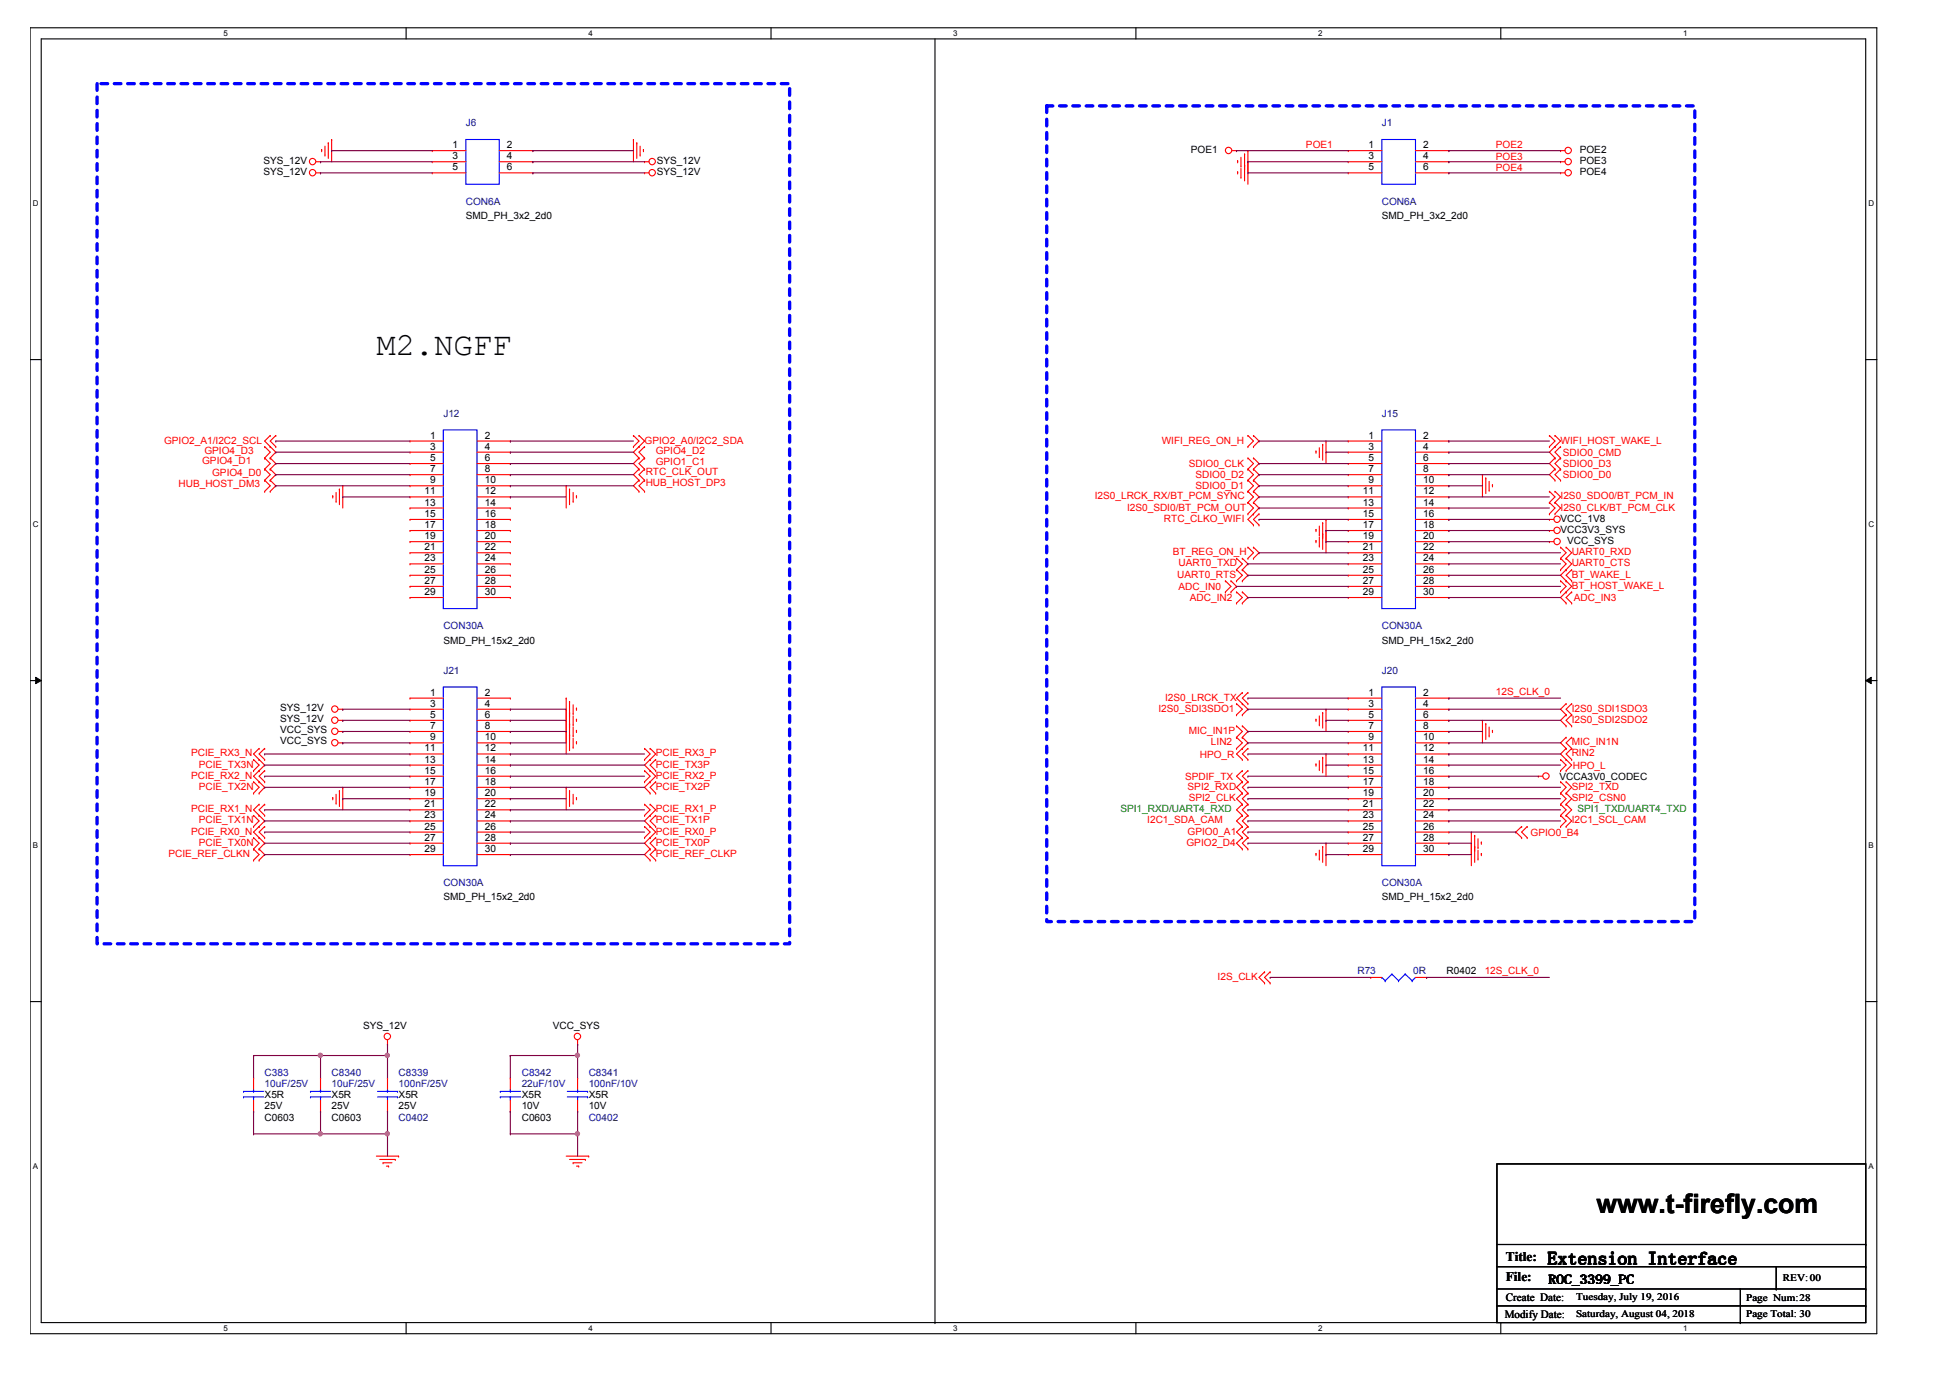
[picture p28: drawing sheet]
<svg xmlns="http://www.w3.org/2000/svg" width="297mm" height="210mm" viewBox="0 0 297 210" stroke-linecap="round" stroke-linejoin="round" font-family="sans-serif">
<defs><g id="words">
<text font-size="4.9" x="57.3" y="54.1">M2.NGFF</text>
<text font-size="4.1" x="243.2" y="184.8">www.t-firefly.com</text>
<text font-size="2.7" x="235.8" y="192.6">Extension Interface</text>
<g font-size="2">
<text x="229.4" y="192.1">Title:</text>
<text x="229.4" y="195.2">File:</text>
<text x="235.9" y="195.5">ROC_3399_PC</text>
</g>
<g font-size="1.7">
<text x="229.2" y="200.8">Modify Date:</text>
<text x="229.4" y="198.2">Create Date:</text>
</g>
<g font-size="1.5">
<text x="68.9" y="22.6">1</text>
<text x="77.2" y="22.6">2</text>
<text x="181.4" y="23.3">POE1</text>
<text x="208.5" y="22.6">1</text>
<text x="216.8" y="22.6">2</text>
<text x="240.6" y="23.3">POE2</text>
<text x="40.1" y="25">SYS_12V</text>
<text x="40.1" y="26.7">SYS_12V</text>
<text x="68.9" y="24.3">3</text>
<text x="68.9" y="26">5</text>
<text x="77.2" y="24.3">4</text>
<text x="77.2" y="26">6</text>
<text x="100" y="26.7">SYS_12V</text>
<text x="100" y="25">SYS_12V</text>
<text x="208.5" y="24.3">3</text>
<text x="208.5" y="26">5</text>
<text x="216.8" y="24.3">4</text>
<text x="216.8" y="26">6</text>
<text x="240.6" y="25">POE3</text>
<text x="240.6" y="26.7">POE4</text>
<text x="71" y="33.4">SMD_PH_3x2_2d0</text>
<text x="210.5" y="33.4">SMD_PH_3x2_2d0</text>
<text x="65.5" y="66.8">1</text>
<text x="65.5" y="68.5">3</text>
<text x="65.5" y="70.2">5</text>
<text x="65.5" y="71.9">7</text>
<text x="73.8" y="66.8">2</text>
<text x="73.8" y="68.5">4</text>
<text x="73.8" y="70.2">6</text>
<text x="73.8" y="71.9">8</text>
<text x="208.5" y="66.8">1</text>
<text x="208.5" y="68.5">3</text>
<text x="208.5" y="70.2">5</text>
<text x="208.5" y="71.9">7</text>
<text x="216.8" y="66.8">2</text>
<text x="216.8" y="68.5">4</text>
<text x="216.8" y="70.2">6</text>
<text x="216.8" y="71.9">8</text>
<text x="64.7" y="75.3">11</text>
<text x="64.7" y="77">13</text>
<text x="65.5" y="73.6">9</text>
<text x="73.8" y="73.6">10</text>
<text x="73.8" y="75.3">12</text>
<text x="73.8" y="77">14</text>
<text x="207.6" y="75.3">11</text>
<text x="207.6" y="77">13</text>
<text x="208.5" y="73.6">9</text>
<text x="216.8" y="73.6">10</text>
<text x="216.8" y="75.3">12</text>
<text x="216.8" y="77">14</text>
<text x="64.7" y="78.7">15</text>
<text x="64.7" y="80.4">17</text>
<text x="64.7" y="82.1">19</text>
<text x="64.7" y="83.8">21</text>
<text x="73.8" y="78.7">16</text>
<text x="73.8" y="80.4">18</text>
<text x="73.8" y="82.1">20</text>
<text x="73.8" y="83.8">22</text>
<text x="207.6" y="78.7">15</text>
<text x="207.6" y="80.4">17</text>
<text x="207.6" y="82.1">19</text>
<text x="207.6" y="83.8">21</text>
<text x="216.8" y="78.7">16</text>
<text x="216.8" y="80.4">18</text>
<text x="216.8" y="82.1">20</text>
<text x="216.8" y="83.8">22</text>
<text x="237.7" y="79.5">VCC_1V8</text>
<text x="237.7" y="81.2">VCC3V3_SYS</text>
<text x="238.7" y="82.9">VCC_SYS</text>
<text x="64.7" y="85.5">23</text>
<text x="64.7" y="87.2">25</text>
<text x="64.7" y="88.9">27</text>
<text x="73.8" y="85.5">24</text>
<text x="73.8" y="87.2">26</text>
<text x="73.8" y="88.9">28</text>
<text x="207.6" y="85.5">23</text>
<text x="207.6" y="87.2">25</text>
<text x="207.6" y="88.9">27</text>
<text x="216.8" y="85.5">24</text>
<text x="216.8" y="87.2">26</text>
<text x="216.8" y="88.9">28</text>
<text x="64.7" y="90.6">29</text>
<text x="73.8" y="90.6">30</text>
<text x="207.6" y="90.6">29</text>
<text x="216.8" y="90.6">30</text>
<text x="67.5" y="98">SMD_PH_15x2_2d0</text>
<text x="210.5" y="98">SMD_PH_15x2_2d0</text>
<text x="65.5" y="106">1</text>
<text x="65.5" y="107.7">3</text>
<text x="73.8" y="106">2</text>
<text x="73.8" y="107.7">4</text>
<text x="208.5" y="106">1</text>
<text x="208.5" y="107.7">3</text>
<text x="216.8" y="106">2</text>
<text x="216.8" y="107.7">4</text>
<text x="42.7" y="109.9">SYS_12V</text>
<text x="42.7" y="108.2">SYS_12V</text>
<text x="42.7" y="113.3">VCC_SYS</text>
<text x="42.7" y="111.6">VCC_SYS</text>
<text x="65.5" y="109.3">5</text>
<text x="65.5" y="111">7</text>
<text x="65.5" y="112.8">9</text>
<text x="73.8" y="109.3">6</text>
<text x="73.8" y="111">8</text>
<text x="73.8" y="112.8">10</text>
<text x="208.5" y="109.3">5</text>
<text x="208.5" y="111">7</text>
<text x="208.5" y="112.8">9</text>
<text x="216.8" y="109.3">6</text>
<text x="216.8" y="111">8</text>
<text x="216.8" y="112.8">10</text>
<text x="64.7" y="114.5">11</text>
<text x="64.7" y="116.2">13</text>
<text x="64.7" y="117.9">15</text>
<text x="64.7" y="119.5">17</text>
<text x="73.8" y="114.5">12</text>
<text x="73.8" y="116.2">14</text>
<text x="73.8" y="117.9">16</text>
<text x="73.8" y="119.5">18</text>
<text x="207.6" y="114.5">11</text>
<text x="207.6" y="116.2">13</text>
<text x="207.6" y="117.9">15</text>
<text x="207.6" y="119.5">17</text>
<text x="216.8" y="114.5">12</text>
<text x="216.8" y="116.2">14</text>
<text x="216.8" y="117.9">16</text>
<text x="216.8" y="119.5">18</text>
<text x="237.5" y="118.8">VCCA3V0_CODEC</text>
<text x="64.7" y="121.3">19</text>
<text x="64.7" y="123">21</text>
<text x="64.7" y="124.7">23</text>
<text x="73.8" y="121.3">20</text>
<text x="73.8" y="123">22</text>
<text x="73.8" y="124.7">24</text>
<text x="207.6" y="121.3">19</text>
<text x="207.6" y="123">21</text>
<text x="207.6" y="124.7">23</text>
<text x="216.8" y="121.3">20</text>
<text x="216.8" y="123">22</text>
<text x="216.8" y="124.7">24</text>
<text x="64.7" y="126.4">25</text>
<text x="64.7" y="128.1">27</text>
<text x="64.7" y="129.8">29</text>
<text x="73.8" y="126.4">26</text>
<text x="73.8" y="128.1">28</text>
<text x="73.8" y="129.8">30</text>
<text x="207.6" y="126.4">25</text>
<text x="207.6" y="128.1">27</text>
<text x="207.6" y="129.8">29</text>
<text x="216.8" y="126.4">26</text>
<text x="216.8" y="128.1">28</text>
<text x="216.8" y="129.8">30</text>
<text x="67.5" y="137.2">SMD_PH_15x2_2d0</text>
<text x="210.5" y="137.2">SMD_PH_15x2_2d0</text>
<text x="220.4" y="148.4">R0402</text>
<text x="55.3" y="156.8">SYS_12V</text>
<text x="84.2" y="156.8">VCC_SYS</text>
<text x="40.3" y="167.3">X5R</text>
<text x="50.5" y="167.3">X5R</text>
<text x="60.7" y="167.3">X5R</text>
<text x="79.5" y="167.3">X5R</text>
<text x="89.7" y="167.3">X5R</text>
<text x="40.3" y="170.7">C0603</text>
<text x="40.3" y="169">25V</text>
<text x="50.5" y="170.7">C0603</text>
<text x="50.5" y="169">25V</text>
<text x="60.7" y="169">25V</text>
<text x="79.5" y="170.7">C0603</text>
<text x="79.5" y="169">10V</text>
<text x="89.7" y="169">10V</text>
<text x="271.6" y="195.2">REV:00</text>
<text x="240.1" y="198">Tuesday, July 19, 2016</text>
<text x="240.1" y="200.6">Saturday, August 04, 2018</text>
<text x="266" y="198.2">Page Num:28</text>
<text x="266" y="200.6">Page Total: 30</text>
</g>
<g font-size="1.5" fill="#000080">
<text x="71" y="19.2">J6</text>
<text x="210.5" y="19.2">J1</text>
<text x="71" y="31.2">CON6A</text>
<text x="210.5" y="31.2">CON6A</text>
<text x="67.5" y="63.5">J12</text>
<text x="210.5" y="63.5">J15</text>
<text x="67.5" y="95.8">CON30A</text>
<text x="210.5" y="95.8">CON30A</text>
<text x="67.5" y="102.6">J21</text>
<text x="210.5" y="102.6">J20</text>
<text x="67.5" y="135">CON30A</text>
<text x="210.5" y="135">CON30A</text>
<text x="206.8" y="148.4">R73</text>
<text x="215.3" y="148.4">0R</text>
<text x="40.3" y="163.9">C383</text>
<text x="40.3" y="165.6">10uF/25V</text>
<text x="50.5" y="163.9">C8340</text>
<text x="50.5" y="165.6">10uF/25V</text>
<text x="60.7" y="163.9">C8339</text>
<text x="60.7" y="165.6">100nF/25V</text>
<text x="79.5" y="163.9">C8342</text>
<text x="79.5" y="165.6">22uF/10V</text>
<text x="89.7" y="163.9">C8341</text>
<text x="89.7" y="165.6">100nF/10V</text>
<text x="60.7" y="170.7">C0402</text>
<text x="89.7" y="170.7">C0402</text>
</g>
<g font-size="1.5" fill="#f00">
<text x="198.9" y="22.6">POE1</text>
<text x="227.9" y="22.6">POE2</text>
<text x="227.9" y="24.3">POE3</text>
<text x="227.9" y="26">POE4</text>
<text x="25" y="67.6">GPIO2_A1/I2C2_SCL</text>
<text x="30.8" y="70.6">GPIO4_D1</text>
<text x="31.1" y="69.1">GPIO4_D3</text>
<text x="98.2" y="67.6">GPIO2_A0/I2C2_SDA</text>
<text x="99.9" y="69.1">GPIO4_D2</text>
<text x="99.9" y="70.8">GPIO1_C1</text>
<text x="177" y="67.6">WIFI_REG_ON_H</text>
<text x="181.1" y="71.2">SDIO0_CLK</text>
<text x="237.7" y="67.6">WIFI_HOST_WAKE_L</text>
<text x="238.1" y="71.2">SDIO0_D3</text>
<text x="238.1" y="69.4">SDIO0_CMD</text>
<text x="27.2" y="74.2">HUB_HOST_DM3</text>
<text x="32.3" y="72.5">GPIO4_D0</text>
<text x="98.4" y="72.3">RTC_CLK_OUT</text>
<text x="98.4" y="74">HUB_HOST_DP3</text>
<text x="166.8" y="76.1">I2S0_LRCK_RX/BT_PCM_SYNC</text>
<text x="171.7" y="77.8">I2S0_SDI0/BT_PCM_OUT</text>
<text x="182.1" y="74.5">SDIO0_D1</text>
<text x="182.1" y="72.9">SDIO0_D2</text>
<text x="237.7" y="76.1">I2S0_SDO0/BT_PCM_IN</text>
<text x="237.7" y="77.8">I2S0_CLK/BT_PCM_CLK</text>
<text x="238.1" y="72.9">SDIO0_D0</text>
<text x="177.3" y="79.5">RTC_CLKO_WIFI</text>
<text x="178.7" y="84.6">BT_REG_ON_H</text>
<text x="179.3" y="88">UART0_RTS</text>
<text x="179.5" y="86.3">UART0_TXD</text>
<text x="179.5" y="89.9">ADC_IN0</text>
<text x="239.4" y="88">BT_WAKE_L</text>
<text x="239.4" y="89.7">BT_HOST_WAKE_L</text>
<text x="239.4" y="84.6">UART0_RXD</text>
<text x="239.4" y="86.3">UART0_CTS</text>
<text x="181.2" y="91.6">ADC_IN2</text>
<text x="239.7" y="91.6">ADC_IN3</text>
<text x="177.5" y="106.7">I2S0_LRCK_TX</text>
<text x="227.9" y="105.8">12S_CLK_0</text>
<text x="176.5" y="108.4">I2S0_SDI3SDO1</text>
<text x="181.1" y="111.8">MIC_IN1P</text>
<text x="184.5" y="113.5">LIN2</text>
<text x="239.4" y="108.4">I2S0_SDI1SDO3</text>
<text x="239.4" y="110.1">I2S0_SDI2SDO2</text>
<text x="239.4" y="113.5">MIC_IN1N</text>
<text x="29.1" y="115.2">PCIE_RX3_N</text>
<text x="29.1" y="118.6">PCIE_RX2_N</text>
<text x="30.3" y="116.9">PCIE_TX3N</text>
<text x="99.9" y="116.9">PCIE_TX3P</text>
<text x="99.9" y="115.2">PCIE_RX3_P</text>
<text x="99.9" y="118.6">PCIE_RX2_P</text>
<text x="180.5" y="118.8">SPDIF_TX</text>
<text x="182.8" y="115.4">HPO_R</text>
<text x="239.4" y="115.2">RIN2</text>
<text x="239.6" y="117.1">HPO_L</text>
<text x="29.1" y="123.7">PCIE_RX1_N</text>
<text x="30.3" y="125.4">PCIE_TX1N</text>
<text x="30.3" y="120.3">PCIE_TX2N</text>
<text x="99.9" y="125.4">PCIE_TX1P</text>
<text x="99.9" y="123.7">PCIE_RX1_P</text>
<text x="99.9" y="120.3">PCIE_TX2P</text>
<text x="174.8" y="125.4">I2C1_SDA_CAM</text>
<text x="180.9" y="120.3">SPI2_RXD</text>
<text x="181.1" y="122">SPI2_CLK</text>
<text x="239.4" y="120.3">SPI2_TXD</text>
<text x="239.4" y="122">SPI2_CSN0</text>
<text x="239.4" y="125.4">I2C1_SCL_CAM</text>
<text x="25.7" y="130.5">PCIE_REF_CLKN</text>
<text x="29.1" y="127.1">PCIE_RX0_N</text>
<text x="30.3" y="128.8">PCIE_TX0N</text>
<text x="99.9" y="127.1">PCIE_RX0_P</text>
<text x="99.9" y="130.5">PCIE_REF_CLKP</text>
<text x="99.9" y="128.8">PCIE_TX0P</text>
<text x="180.7" y="128.8">GPIO2_D4</text>
<text x="180.9" y="127.1">GPIO0_A1</text>
<text x="233.1" y="127.3">GPIO0_B4</text>
<text x="185.5" y="149.3">I2S_CLK</text>
<text x="226.2" y="148.3">12S_CLK_0</text>
</g>
<g font-size="1.5" fill="#008000">
<text x="170.7" y="123.7">SPI1_RXD/UART4_RXD</text>
<text x="240.3" y="123.7">SPI1_TXD/UART4_TXD</text>
</g>
<g font-size="1.2">
<text x="34.1" y="5.5">5</text>
<text x="89.6" y="5.5">4</text>
<text x="145.2" y="5.5">3</text>
<text x="200.8" y="5.5">2</text>
<text x="256.4" y="5.5">1</text>
<text x="5" y="31.5">D</text>
<text x="284.6" y="31.5">D</text>
<text x="5" y="80.3">C</text>
<text x="284.6" y="80.3">C</text>
<text x="5" y="129.2">B</text>
<text x="284.6" y="129.2">B</text>
<text x="5" y="178.1">A</text>
<text x="284.6" y="178.1">A</text>
<text x="34.1" y="202.7">5</text>
<text x="89.6" y="202.7">4</text>
<text x="145.2" y="202.7">3</text>
<text x="200.8" y="202.7">2</text>
<text x="256.4" y="202.7">1</text>
</g>
</g></defs>
<path d="M4.6 4.2h281.3v199h-281.3zM6.3 5.9h277.9v195.6h-277.9z" fill="none" stroke="#000" stroke-width=".17"/>
<g fill="#fff">
<path d="M34.1 4.4h.6v1.4h-.6z"/>
<path d="M34.1 201.6h.6v1.4h-.6z"/>
</g>
<path d="M61.9 4.2v1.7M61.9 201.5v1.7" fill="none" stroke="#000" stroke-width=".17"/>
<g fill="#fff">
<path d="M89.6 4.4h.7v1.4h-.7z"/>
<path d="M89.6 201.6h.7v1.4h-.7z"/>
</g>
<path d="M117.4 4.2v1.7M117.4 201.5v1.7" fill="none" stroke="#000" stroke-width=".17"/>
<g fill="#fff">
<path d="M145.2 4.4h.7v1.4h-.7z"/>
<path d="M145.2 201.6h.7v1.4h-.7z"/>
</g>
<path d="M173 4.2v1.7M173 201.5v1.7" fill="none" stroke="#000" stroke-width=".17"/>
<g fill="#fff">
<path d="M200.8 4.4h.6v1.4h-.6z"/>
<path d="M200.8 201.6h.6v1.4h-.6z"/>
</g>
<path d="M228.6 4.2v1.7M228.6 201.5v1.7" fill="none" stroke="#000" stroke-width=".17"/>
<g fill="#fff">
<path d="M256.4 4.4h.6v1.4h-.6z"/>
<path d="M256.4 201.6h.6v1.4h-.6z"/>
<path d="M5 30.4h.8v1.3h-.8z"/>
<path d="M284.6 30.4h.8v1.3h-.8z"/>
<path d="M5 79.2h.8v1.4h-.8z"/>
<path d="M284.6 79.2h.8v1.4h-.8z"/>
</g>
<path d="M4.6 54.8h1.7M284.2 54.8h1.7" fill="none" stroke="#000" stroke-width=".17"/>
<g fill="#fff">
<path d="M5 128.1h.8v1.4h-.8z"/>
<path d="M284.6 128.1h.8v1.4h-.8z"/>
</g>
<path d="M4.6 103.7h1.7M284.2 103.7h1.7" fill="none" stroke="#000" stroke-width=".17"/>
<path d="M5.4 103.2l.9 .5-.9 .4zM284.2 103.7l.8-.5v.9z" fill="#000"/>
<path d="M5.4 103.2l.9 .5-.9 .4zM284.2 103.7l.8-.5v.9z" fill="none" stroke="#000" stroke-width=".15"/>
<g fill="#fff">
<path d="M5 177h.8v1.3h-.8z"/>
<path d="M284.6 177h.8v1.3h-.8z"/>
</g>
<g fill="none" stroke="#000" stroke-width=".17">
<path d="M142.4 5.9v195.6M4.6 152.6h1.7M284.2 152.6h1.7M228 177.3h56.2v24.2h-56.2zM228 189.6h56.2M228 193h56.2M228 196.3h56.2M228 198.9h56.2M265.1 196.3v5.2M270.6 196.3h.1M270.6 193v3.3M284.2 189.6h.1"/>
<path d="M284.2 193h.1M284.2 196.3h.1M284.2 198.9h.1M142.4 201.5h.1M265.1 201.5h.1"/>
</g>
<path d="M14.8 12.7h105.5v131.1h-105.5zM159.4 16.1h98.8v124.3h-98.8z" fill="none" stroke="#00f" stroke-width=".51" stroke-dasharray="1 1"/>
<g fill="none" stroke="#f00" stroke-width=".17">
<path d="M48.1 24.6h.7M48.1 26.3h.7M48.8 24.6h.1M48.8 26.3h.1M49 22.8h.1M49 22.8v.3M49.5 23.6h.1M49.5 22.3v1.3M50 21.8h.1M50 21.8v2.3M50.5 21.3h.1M50.5 21.3v3.3"/>
<path d="M65.8 22.9h.1M65.8 24.6h.1M65.8 26.3h.1M65.8 22.9h5.2M65.8 24.6h5.2M65.8 26.3h5.2M76 22.9h5.2M76 24.6h5.2M76 26.3h5.2M81.2 22.9h.1M81.2 24.6h.1M81.2 26.3h.1"/>
<path d="M96.5 21.3h.1M96.5 21.3v3.3M97 21.8h.1M97 21.8v2.3M97.5 23.6h.1M97.5 22.3v1.3M98 22.8h.1M98 22.8v.3M98.2 26.3h.1M98.2 24.6h.1M98.2 24.6h.7M98.2 26.3h.7"/>
<path d="M187.7 22.9h.7M188.4 22.9h.1M188.5 24.5h.1M188.5 26.2h.1M188.5 24.5v.3M188.5 26.2v.3M189 25.3h.1M189 27h.1M189 24v1.3M189 25.7v1.3M189.6 23.5h.1M189.6 25.1h.1"/>
<path d="M189.6 23.5v4.1M190.1 22.9h.1M190.1 24.6h.1M190.1 22.9v5.2M205.4 22.9h.1M205.4 24.6h.1M205.4 26.3h.1M205.4 22.9h5.1M205.4 24.6h5.1M205.4 26.3h5.1M215.6 22.9h5.1M215.6 24.6h5.1"/>
<path d="M215.6 26.3h5.1M220.7 22.9h.1M220.7 24.6h.1M220.7 26.3h.1M237.7 22.9h.1M237.7 24.6h.1M237.7 26.3h.1M237.7 22.9h.7M237.7 24.6h.7M237.7 26.3h.7M40.3 71.5h.1M40.3 69.8h.1"/>
<path d="M40.3 73.2h.1M40.3 68h.1M40.3 74.8h.1M40.3 69.8l.9 .8-.9 .9M40.3 71.5l.9 .8-.9 .9M40.3 68l.9 .9-.9 .9M40.3 73.2l.9 .8-.9 .8M41.2 69.8h.1M41.2 71.5h.1M41.2 73.2h.1M41.2 68h.1M41.2 66.3h.1"/>
<path d="M41.2 74.8h.1M41.2 69.8l.8 .8-.8 .9M41.2 71.5l.8 .8-.8 .9M41.2 66.3l-.9 .9 1.7 1.7-.8 .9M41.2 73.2l.8 .8-.8 .8M42 66.3h.1M42 68h.1M42 66.3l-.8 .9 .8 .8M50.7 75.5h.1M50.7 75.5v.4M51.2 76.4h.1M51.2 75v1.4"/>
<path d="M51.7 74.5h.1M51.7 74.5v2.4M52.2 74h.1M52.2 74v3.4M62.5 67.2h.1M62.5 68.9h.1M62.5 70.6h.1M62.5 72.3h.1M62.5 74h.1M62.5 75.7h.1M62.5 77.4h.1M62.5 79.1h.1"/>
<path d="M62.5 79.1h5M62.5 67.2h5M62.5 68.9h5M62.5 70.6h5M62.5 72.3h5M62.5 74h5M62.5 75.7h5M62.5 77.4h5M72.7 79.1h5M72.7 67.2h5M72.7 68.9h5M72.7 70.6h5"/>
<path d="M72.7 72.3h5M72.7 74h5M72.7 75.7h5M72.7 77.4h5M77.7 67.2h.1M77.7 68.9h.1M77.7 70.6h.1M77.7 72.3h.1M77.7 74h.1M77.7 75.7h.1M77.7 77.4h.1M77.7 79.1h.1"/>
<path d="M86.2 74h.1M86.2 74v3.4M86.8 74.5h.1M86.8 74.5v2.4M87.3 76.4h.1M87.3 75v1.4M87.8 75.5h.1M87.8 75.5v.4M96.5 66.3h.1M96.5 68h.1M96.5 66.3l.8 .9-.8 .8M97.3 71.5h.1"/>
<path d="M97.3 73.2h.1M97.3 68h.1M97.3 69.8h.1M97.3 66.3h.1M97.3 74.8h.1M97.3 71.5l-.8 .8 .8 .9M97.3 66.3l.9 .9-1.7 1.7 .8 .9M97.3 69.8l-.8 .8 .8 .9M97.3 73.2l-.8 .8 .8 .8M98.2 73.2h.1M98.2 71.5h.1M98.2 69.8h.1"/>
<path d="M98.2 68h.1M98.2 74.8h.1M98.2 71.5l-.9 .8 .9 .9M98.2 68l-.9 .9 .9 .9M98.2 69.8l-.9 .8 .9 .9M98.2 73.2l-.9 .8 .9 .8M190.1 68h.1M190.1 66.3h.1M190.1 74.8h.1M190.1 73.2h.1M190.1 71.5h.1M190.1 69.8h.1"/>
<path d="M190.1 78.3h.1M190.1 76.5h.1M190.1 66.3l.8 .9-.8 .8M190.1 73.2l.8 .8-.8 .8M190.1 71.5l.8 .8-.8 .9M190.1 69.8l.8 .8-.8 .9M190.1 76.5l.8 .9-.8 .9M190.1 74.8l.8 .9-.8 .8M190.9 66.3h.1M190.9 68h.1M190.9 73.2h.1M190.9 74.8h.1"/>
<path d="M190.9 71.5h.1M190.9 69.8h.1M190.9 76.5h.1M190.9 78.3h.1M190.9 80h.1M190.9 66.3l.9 .9-.9 .8M190.9 73.2l.9 .8-.9 .8M190.9 71.5l.9 .8-.9 .9M190.9 69.8l.9 .8-.9 .9M190.9 76.5l.9 .9-.9 .9M190.9 78.3l-.8 .8 .8 .9M190.9 74.8l.9 .9-.9 .8"/>
<path d="M191.8 80h.1M191.8 78.3h.1M191.8 78.3l-.9 .8 .9 .9M200.5 68.7h.1M200.5 68.7v.3M201 69.6h.1M201 68.2v1.4M201.5 67.7h.1M201.5 79.6h.1M201.5 67.7v2.4M201.5 79.6v4.1M202 67.2h.1"/>
<path d="M202 79.1h.1M202 67.2v3.4M202 79.1v5.1M205.4 67.2h.1M205.4 68.9h.1M205.4 70.6h.1M205.4 72.3h.1M205.4 74h.1M205.4 75.7h.1M205.4 77.4h.1M205.4 79.1h.1M205.4 79.1h5.1"/>
<path d="M205.4 67.2h5.1M205.4 68.9h5.1M205.4 70.6h5.1M205.4 72.3h5.1M205.4 74h5.1M205.4 75.7h5.1M205.4 77.4h5.1M215.6 79.1h5.1M215.6 67.2h5.1M215.6 68.9h5.1M215.6 70.6h5.1M215.6 72.3h5.1"/>
<path d="M215.6 74h5.1M215.6 75.7h5.1M215.6 77.4h5.1M220.7 67.2h.1M220.7 68.9h.1M220.7 70.6h.1M220.7 72.3h.1M220.7 74h.1M220.7 75.7h.1M220.7 77.4h.1M220.7 79.1h.1M225.8 72.3h.1"/>
<path d="M225.8 72.3v3.4M226.3 72.8h.1M226.3 72.8v2.4M226.8 74.7h.1M226.8 73.3v1.4M227.3 73.8h.1M227.3 73.8v.4M236 79.1h.1M236 68h.1M236 66.3h.1M236 76.5h.1M236 74.8h.1"/>
<path d="M236 78.3h.1M236 79.1h.7M236 66.3l.9 .9-.9 .8M236 74.8l.9 .9-.9 .8M236 76.5l.9 .9-.9 .9M236.9 68h.1M236.9 66.3h.1M236.9 71.5h.1M236.9 73.2h.1M236.9 69.8h.1M236.9 76.5h.1M236.9 74.8h.1"/>
<path d="M236.9 78.3h.1M236.9 66.3l.8 .9-1.7 1.7 .9 .9M236.9 71.5l-.9 .8 .9 .9M236.9 69.8l-.9 .8 .9 .9M236.9 74.8l.8 .9-.8 .8M236.9 76.5l.8 .9-.8 .9M237.7 73.2h.1M237.7 71.5h.1M237.7 69.8h.1M237.7 68h.1M237.7 71.5l-.8 .8 .8 .9M237.7 69.8l-.8 .8 .8 .9"/>
<path d="M237.7 68l-.8 .9 .8 .9M62.5 80.8h.1M62.5 82.5h.1M62.5 84.2h.1M62.5 85.9h.1M62.5 87.6h.1M62.5 89.3h.1M62.5 91h.1M62.5 80.8h5M62.5 82.5h5M62.5 84.2h5M62.5 85.9h5"/>
<path d="M62.5 87.6h5M62.5 89.3h5M62.5 91h5M72.7 80.8h5M72.7 82.5h5M72.7 84.2h5M72.7 85.9h5M72.7 87.6h5M72.7 89.3h5M72.7 91h5M77.7 80.8h.1M77.7 82.5h.1"/>
<path d="M77.7 84.2h.1M77.7 85.9h.1M77.7 87.6h.1M77.7 89.3h.1M77.7 91h.1M186.7 90.2h.1M186.7 88.5h.1M186.7 88.5l.8 .8-.8 .9M187.5 88.5h.1M187.5 90.2h.1M187.5 88.5l.9 .8-.9 .9M188.4 86.8h.1"/>
<path d="M188.4 85h.1M188.4 88.5h.1M188.4 91.9h.1M188.4 90.2h.1M188.4 85l.8 .9-.8 .9M188.4 86.8l.8 .8-.8 .9M188.4 90.2l.8 .8-.8 .9M189.2 85h.1M189.2 86.8h.1M189.2 88.5h.1M189.2 90.2h.1M189.2 91.9h.1"/>
<path d="M189.2 85l.9 .9-.9 .9M189.2 86.8l.9 .8-.9 .9M189.2 90.2l.9 .8-.9 .9M190.1 85h.1M190.1 83.4h.1M190.1 83.4l.8 .8-.8 .8M190.9 83.4h.1M190.9 85h.1M190.9 83.4l.9 .8-.9 .8M200.5 80.6h.1M200.5 82.3h.1M200.5 80.6v.4"/>
<path d="M200.5 82.3v.4M201 81.5h.1M201 83.2h.1M201 80.1v1.4M201 81.8v1.4M201.5 81.3h.1M202 80.8h.1M205.4 80.8h.1M205.4 82.5h.1M205.4 84.2h.1M205.4 85.9h.1M205.4 87.6h.1"/>
<path d="M205.4 89.3h.1M205.4 91h.1M205.4 80.8h5.1M205.4 82.5h5.1M205.4 84.2h5.1M205.4 85.9h5.1M205.4 87.6h5.1M205.4 89.3h5.1M205.4 91h5.1M215.6 80.8h5.1M215.6 82.5h5.1M215.6 84.2h5.1"/>
<path d="M215.6 85.9h5.1M215.6 87.6h5.1M215.6 89.3h5.1M215.6 91h5.1M220.7 80.8h.1M220.7 82.5h.1M220.7 84.2h.1M220.7 85.9h.1M220.7 87.6h.1M220.7 89.3h.1M220.7 91h.1M236 80.8h.1"/>
<path d="M236 82.5h.1M236 80.8h.7M236 82.5h.7M237.7 90.2h.1M237.7 88.5h.1M237.7 85h.1M237.7 83.4h.1M237.7 86.8h.1M237.7 88.5l.9 .8-.9 .9M237.7 83.4l.9 .8-.9 .8M237.7 85l.9 .9-.9 .9M238.6 86.8h.1"/>
<path d="M238.6 88.5h.1M238.6 90.2h.1M238.6 85h.1M238.6 83.4h.1M238.6 91.9h.1M238.6 86.8l-.9 .8 1.7 1.7-1.7 1.7 .9 .9M238.6 83.4l.8 .8-.8 .8M238.6 85l.8 .9-.8 .9M239.4 88.5h.1M239.4 86.8h.1M239.4 91.9h.1M239.4 90.2h.1"/>
<path d="M239.4 86.8l-.8 .8 .8 .9M239.4 90.2l-.8 .8 .8 .9M38.6 115.7h.1M38.6 117.4h.1M38.6 119.1h.1M38.6 115.7l.9 .8-.9 .9M38.6 119.1l.9 .8-.9 .9M39.5 117.4h.1M39.5 115.7h.1M39.5 114h.1M39.5 119.1h.1M39.5 114l-.9 .8 1.7 1.7-1.7 1.7 1.7 1.7-.8 .9"/>
<path d="M40.3 114h.1M40.3 115.7h.1M40.3 117.4h.1M40.3 119.1h.1M40.3 114l-.8 .8 .8 .9M40.3 117.4l-.8 .8 .8 .9M51.5 109.7h.7M51.5 108h.7M51.5 113.2h.7M51.5 111.4h.7M52.2 109.7h.1M52.2 108h.1"/>
<path d="M52.2 113.2h.1M52.2 111.4h.1M52.2 119.9h.1M52.2 119.9v3.5M62.5 106.3h.1M62.5 108h.1M62.5 109.7h.1M62.5 111.4h.1M62.5 113.2h.1M62.5 114.8h.1M62.5 116.5h.1M62.5 118.2h.1"/>
<path d="M62.5 119.9h.1M62.5 118.2h5M62.5 109.7h5M62.5 108h5M62.5 113.2h5M62.5 111.4h5M62.5 106.3h5M62.5 114.8h5M62.5 116.5h5M62.5 119.9h5M72.7 118.2h5M72.7 109.7h5"/>
<path d="M72.7 108h5M72.7 113.2h5M72.7 111.4h5M72.7 106.3h5M72.7 114.8h5M72.7 116.5h5M72.7 119.9h5M77.7 106.3h.1M77.7 108h.1M77.7 109.7h.1M77.7 111.4h.1M77.7 113.2h.1"/>
<path d="M77.7 114.8h.1M77.7 116.5h.1M77.7 118.2h.1M77.7 119.9h.1M86.2 111.4h.1M86.2 109.7h.1M86.2 108h.1M86.2 106.3h.1M86.2 119.9h.1M86.2 106.3v8.5M86.2 119.9v3.5M86.8 111.9h.1"/>
<path d="M86.8 110.2h.1M86.8 108.5h.1M86.8 106.8h.1M86.8 106.8v7.5M87.3 113.8h.1M87.3 112.1h.1M87.3 110.4h.1M87.3 108.7h.1M87.3 107.4v1.3M87.3 109.1v1.3M87.3 110.7v1.4M87.3 112.5v1.3"/>
<path d="M87.8 113h.1M87.8 111.3h.1M87.8 109.6h.1M87.8 107.9h.1M87.8 107.9v.3M87.8 109.6v.3M87.8 111.3v.3M87.8 113v.3M98.2 114h.1M98.2 115.7h.1M98.2 117.4h.1M98.2 119.1h.1"/>
<path d="M98.2 114l.8 .8-.8 .9M98.2 117.4l.8 .8-.8 .9M99 117.4h.1M99 115.7h.1M99 114h.1M99 119.1h.1M99 114l.9 .8-1.7 1.7 .8 .9M99 117.4l.9 .8-1.7 1.7 .8 .9M99.9 115.7h.1M99.9 117.4h.1M99.9 119.1h.1M99.9 115.7l-.9 .8 .9 .9"/>
<path d="M99.9 119.1l-.9 .8 .9 .9M188.4 108.9h.1M188.4 107.2h.1M188.4 112.3h.1M188.4 110.6h.1M188.4 114h.1M188.4 107.2l.8 .8-.8 .9M188.4 110.6l.8 .8-.8 .9M188.4 112.3l.8 .9-.8 .8M189.2 119.1h.1M189.2 117.4h.1M189.2 107.2h.1"/>
<path d="M189.2 108.9h.1M189.2 105.5h.1M189.2 110.6h.1M189.2 112.3h.1M189.2 114h.1M189.2 115.7h.1M189.2 119.1l-.8 .8 .8 .9M189.2 117.4l-.8 .8 .8 .9M189.2 107.2l.9 .8-.9 .9M189.2 105.5l-.8 .8 .8 .9M189.2 110.6l.9 .8-.9 .9M189.2 112.3l.9 .9-.9 .8"/>
<path d="M189.2 114l-.8 .8 .8 .9M190.1 119.1h.1M190.1 117.4h.1M190.1 107.2h.1M190.1 105.5h.1M190.1 114h.1M190.1 115.7h.1M190.1 119.1l-.9 .8 .9 .9M190.1 117.4l-.9 .8 .9 .9M190.1 105.5l-.9 .8 .9 .9M190.1 114l-.9 .8 .9 .9M200.5 116.4h.1"/>
<path d="M200.5 109.6h.1M200.5 109.6v.3M200.5 116.4v.3M201 117.2h.1M201 110.4h.1M201 109.1v1.3M201 115.9v1.3M201.5 115.4h.1M201.5 108.5h.1M201.5 108.5v2.4M201.5 115.4v2.3M202 114.8h.1"/>
<path d="M202 108h.1M202 108v3.4M202 114.8v3.4M205.4 106.3h.1M205.4 108h.1M205.4 109.7h.1M205.4 111.4h.1M205.4 113.2h.1M205.4 114.8h.1M205.4 116.5h.1M205.4 118.2h.1M205.4 119.9h.1"/>
<path d="M205.4 118.2h5.1M205.4 109.7h5.1M205.4 108h5.1M205.4 113.2h5.1M205.4 111.4h5.1M205.4 106.3h5.1M205.4 114.8h5.1M205.4 116.5h5.1M205.4 119.9h5.1M215.6 118.2h5.1M215.6 109.7h5.1M215.6 108h5.1"/>
<path d="M215.6 113.2h5.1M215.6 111.4h5.1M215.6 106.3h5.1M215.6 114.8h5.1M215.6 116.5h5.1M215.6 119.9h5.1M220.7 106.3h.1M220.7 108h.1M220.7 109.7h.1M220.7 111.4h.1M220.7 113.2h.1M220.7 114.8h.1"/>
<path d="M220.7 116.5h.1M220.7 118.2h.1M220.7 119.9h.1M225.8 109.7h.1M225.8 109.7v3.5M226.3 110.2h.1M226.3 110.2v2.4M226.8 112.1h.1M226.8 110.7v1.4M227.3 111.3h.1M227.3 111.3v.3M234.3 118.2h.1"/>
<path d="M234.3 118.2h.7M237.7 119.1h.1M237.7 115.7h.1M237.7 117.4h.1M237.7 119.1l.9 .8-.9 .9M237.7 115.7l.9 .8-.9 .9M238.6 119.1h.1M238.6 107.2h.1M238.6 108.9h.1M238.6 110.6h.1M238.6 112.3h.1M238.6 114h.1"/>
<path d="M238.6 115.7h.1M238.6 117.4h.1M238.6 119.1l.8 .8-.8 .9M238.6 107.2l-.9 .8 .9 .9M238.6 108.9l-.9 .8 .9 .9M238.6 112.3l-.9 .9 .9 .8M238.6 114l-.9 .8 1.7 1.7-.8 .9M239.4 108.9h.1M239.4 107.2h.1M239.4 110.6h.1M239.4 114h.1M239.4 112.3h.1"/>
<path d="M239.4 115.7h.1M239.4 107.2l-.8 .8 .8 .9M239.4 108.9l-.8 .8 .8 .9M239.4 112.3l-.8 .9 .8 .8M239.4 114l-.8 .8 .8 .9M38.6 129.3h.1M38.6 131h.1M38.6 124.2h.1M38.6 125.9h.1M38.6 127.6h.1M38.6 120.8h.1M38.6 129.3l.9 .9-.9 .8"/>
<path d="M38.6 124.2l.9 .9-.9 .8M38.6 127.6l.9 .8-.9 .9M39.5 125.9h.1M39.5 127.6h.1M39.5 131h.1M39.5 129.3h.1M39.5 124.2h.1M39.5 122.5h.1M39.5 120.8h.1M39.5 122.5l-.9 .9 1.7 1.7-1.7 1.6 1.7 1.7-.8 .9M39.5 129.3l.8 .9-.8 .8M40.3 125.9h.1"/>
<path d="M40.3 127.6h.1M40.3 122.5h.1M40.3 124.2h.1M40.3 125.9l-.8 .8 .8 .9M40.3 122.5l-.8 .9 .8 .8M50.7 121.5h.1M50.7 121.5v.3M51.2 122.3h.1M51.2 121v1.3M51.7 120.4h.1M51.7 120.4v2.5M62.5 121.7h.1"/>
<path d="M62.5 123.4h.1M62.5 125.1h.1M62.5 126.7h.1M62.5 128.4h.1M62.5 130.2h.1M62.5 121.7h5M62.5 123.4h5M62.5 125.1h5M62.5 126.7h5M62.5 128.4h5M62.5 130.2h5M72.7 121.7h5"/>
<path d="M72.7 123.4h5M72.7 125.1h5M72.7 126.7h5M72.7 128.4h5M72.7 130.2h5M77.7 121.7h.1M77.7 123.4h.1M77.7 125.1h.1M77.7 126.7h.1M77.7 128.4h.1M77.7 130.2h.1M86.8 120.4h.1"/>
<path d="M86.8 120.4v2.5M87.3 122.3h.1M87.3 121v1.3M87.8 121.5h.1M87.8 121.5v.3M98.2 125.9h.1M98.2 127.6h.1M98.2 122.5h.1M98.2 124.2h.1M98.2 125.9l.8 .8-.8 .9M98.2 122.5l.8 .9-.8 .8M99 125.9h.1"/>
<path d="M99 127.6h.1M99 131h.1M99 129.3h.1M99 124.2h.1M99 122.5h.1M99 120.8h.1M99 122.5l.9 .9-1.7 1.7 1.7 1.6-1.7 1.7 .8 .9M99 129.3l-.8 .9 .8 .8M99.9 129.3h.1M99.9 131h.1M99.9 124.2h.1M99.9 125.9h.1"/>
<path d="M99.9 127.6h.1M99.9 120.8h.1M99.9 129.3l-.9 .9 .9 .8M99.9 124.2l-.9 .9 .9 .8M99.9 127.6l-.9 .8 .9 .9M189.2 120.8h.1M189.2 122.5h.1M189.2 124.2h.1M189.2 129.3h.1M189.2 127.6h.1M189.2 125.9h.1M189.2 120.8l-.8 .9 .8 .8"/>
<path d="M189.2 122.5l-.8 .9 .8 .8M189.2 127.6l-.8 .8 .8 .9M189.2 124.2l-.8 .9 .8 .8M189.2 125.9l-.8 .8 .8 .9M190.1 120.8h.1M190.1 122.5h.1M190.1 124.2h.1M190.1 129.3h.1M190.1 127.6h.1M190.1 125.9h.1M190.1 120.8l-.9 .9 .9 .8M190.1 122.5l-.9 .9 .9 .8"/>
<path d="M190.1 127.6l-.9 .8 .9 .9M190.1 124.2l-.9 .9 .9 .8M190.1 125.9l-.9 .8 .9 .9M200.5 130h.1M200.5 130v.3M201 130.9h.1M201 129.5v1.4M201.5 128.9h.1M201.5 128.9v2.5M202 128.4h.1M202 128.4v3.5M205.4 121.7h.1"/>
<path d="M205.4 123.4h.1M205.4 125.1h.1M205.4 126.7h.1M205.4 128.4h.1M205.4 130.2h.1M205.4 121.7h5.1M205.4 123.4h5.1M205.4 125.1h5.1M205.4 126.7h5.1M205.4 128.4h5.1M205.4 130.2h5.1M215.6 121.7h5.1"/>
<path d="M215.6 123.4h5.1M215.6 125.1h5.1M215.6 126.7h5.1M215.6 128.4h5.1M215.6 130.2h5.1M220.7 121.7h.1M220.7 123.4h.1M220.7 125.1h.1M220.7 126.7h.1M220.7 128.4h.1M220.7 130.2h.1M224.1 128.4h.1"/>
<path d="M224.1 126.7h.1M224.1 126.7v5.2M224.6 128.9h.1M224.6 127.3h.1M224.6 127.3v4.1M225.1 130.9h.1M225.1 129.1h.1M225.1 127.8v1.3M225.1 129.5v1.4M225.7 130h.1M225.7 128.3h.1M225.7 128.3v.3"/>
<path d="M225.7 130v.3M231.8 127.6h.1M231.8 125.9h.1M231.8 125.9l-.9 .8 .9 .9M232.6 125.9h.1M232.6 127.6h.1M232.6 125.9l-.8 .8 .8 .9M237.7 120.8h.1M237.7 122.5h.1M237.7 124.2h.1M237.7 125.9h.1M237.7 120.8l.9 .9-.9 .8"/>
<path d="M237.7 122.5l.9 .9-.9 .8M237.7 124.2l.9 .9-.9 .8M238.6 120.8h.1M238.6 122.5h.1M238.6 124.2h.1M238.6 125.9h.1M238.6 120.8l.8 .9-.8 .8M238.6 122.5l.8 .9-.8 .8M238.6 124.2l.8 .9-.8 .8M59 159.1h.1M59 158.4v.7M88 159.1h.1"/>
<path d="M88 158.4v.7M192.6 149.7h.1M192.6 148h.1M192.6 148l-.8 .9 .8 .8M193.5 149.7h.1M193.5 148h.1M193.5 148l-.9 .9 .9 .8M208.8 148.9h.1M208.8 148.9h1.7M215.6 148.9h1.7M217.3 148.9h.1M38.6 164.2h.1"/>
<path d="M38.6 169.3h.1M38.6 164.2v1.7M38.6 167.6v1.7M48.8 164.2h.1M48.8 169.3h.1M48.8 164.2v1.7M48.8 167.6v1.7M57.3 176.1h3.4M57.8 176.6h2.4M58.3 177.1h.1M58.3 177.1h1.4M58.9 177.6h.3"/>
<path d="M59 164.2h.1M59 169.3h.1M59 164.2v1.7M59 167.6v1.7M59.2 177.6h.1M60.2 176.6h.1M60.7 176.1h.1M77.7 164.2h.1M77.7 169.3h.1M77.7 164.2v1.7M77.7 167.6v1.7M86.2 176.1h3.5"/>
<path d="M86.8 176.6h2.4M87.3 177.1h.1M87.3 177.1h1.4M87.8 177.6h.4M88 164.2h.1M88 169.3h.1M88 164.2v1.7M88 167.6v1.7M88.2 177.6h.1M89.2 176.6h.1M89.7 176.1h.1"/>
<circle cx="47.6" cy="24.6" r=".49"/>
<circle cx="47.6" cy="26.3" r=".49"/>
<circle cx="99.3" cy="24.6" r=".49"/>
<circle cx="99.3" cy="26.3" r=".49"/>
<circle cx="187.1" cy="22.9" r=".49"/>
<circle cx="238.9" cy="22.9" r=".49"/>
<circle cx="238.9" cy="26.3" r=".49"/>
<circle cx="238.9" cy="24.6" r=".49"/>
<circle cx="237.2" cy="79.1" r=".49"/>
<circle cx="237.2" cy="82.5" r=".49"/>
<circle cx="237.2" cy="80.8" r=".49"/>
<circle cx="51" cy="113.1" r=".49"/>
<circle cx="51" cy="109.7" r=".49"/>
<circle cx="51" cy="108" r=".49"/>
<circle cx="51" cy="111.4" r=".49"/>
<circle cx="235.5" cy="118.2" r=".49"/>
<circle cx="59" cy="157.9" r=".49"/>
<circle cx="88" cy="157.9" r=".49"/>
</g>
<g fill="none" stroke="#00f" stroke-width=".17">
<path d="M71 21.3h5v6.8h-5zM210.5 21.3h5.1v6.8h-5.1zM67.5 65.5h5.2v27.2h-5.2zM210.5 65.5h5.1v27.2h-5.1zM67.5 104.6h5.2v27.3h-5.2zM210.5 104.6h5.1v27.3h-5.1zM210.5 148.9h.1M210.5 148.9l.5 .5M211 149.4h.1M212 148.4h.1M212 148.4l1 1M212 148.4l-1 1"/>
<path d="M213 149.4h.1M214.1 148.4h.1M214.1 148.4l1 1M214.1 148.4l-1.1 1M215.1 149.4h.1M215.6 148.9l-.5 .5M37.1 167.1h.1M37.1 166.2h.1M37.1 167.1h3M37.1 166.2h3M38.6 166.2h.1M38.6 167.1h.1"/>
<path d="M38.6 165.9v.3M38.6 167.1v.5M47.3 167.1h.1M47.3 166.2h.1M47.3 167.1h3M47.3 166.2h3M48.8 166.2h.1M48.8 167.1h.1M48.8 165.9v.3M48.8 167.1v.5M57.5 167.1h3.1M57.5 166.2h3.1"/>
<path d="M59 166.2h.1M59 167.1h.1M59 165.9v.3M59 167.1v.5M60.6 167.1h.1M60.6 166.2h.1M76.2 167.1h.1M76.2 166.2h.1M76.2 167.1h3.1M76.2 166.2h3.1M77.7 166.2h.1M77.7 167.1h.1"/>
<path d="M77.7 165.9v.3M77.7 167.1v.5M86.4 167.1h3.1M86.4 166.2h3.1M88 166.2h.1M88 167.1h.1M88 165.9v.3M88 167.1v.5M89.5 167.1h.1M89.5 166.2h.1"/>
</g>
<path d="M48.8 172.7h.1M48.8 172.7h10.2" fill="none" stroke="#800040" stroke-width=".17"/>
<circle cx="59" cy="172.7" r=".32" fill="#f0f"/>
<circle cx="59" cy="172.7" r=".32" fill="none" stroke="#f0f" stroke-width=".17"/>
<path d="M48.8 160.8h.1M48.8 160.8h10.2" fill="none" stroke="#800040" stroke-width=".17"/>
<circle cx="59" cy="160.8" r=".32" fill="#f0f"/>
<circle cx="59" cy="160.8" r=".32" fill="none" stroke="#f0f" stroke-width=".17"/>
<path d="M59 159.1h.1M59 159.1v5.1M48.8 169.3h.1M48.8 160.8h.1M48.8 160.8v3.4M48.8 169.3v3.4M59 169.3h.1M59 172.7h.1M59 160.8h.1M59 169.3v6.8M77.7 172.7h.1M77.7 172.7h10.3" fill="none" stroke="#800040" stroke-width=".17"/>
<circle cx="88" cy="172.7" r=".32" fill="#f0f"/>
<circle cx="88" cy="172.7" r=".32" fill="none" stroke="#f0f" stroke-width=".17"/>
<path d="M88 159.1h.1M88 159.1v5.1M77.7 160.8h.1M77.7 169.3h.1M77.7 160.8h10.3M77.7 160.8v3.4M77.7 169.3v3.4M88 169.3h.1M88 172.7h.1M88 160.8h.1M88 169.3v6.8" fill="none" stroke="#800040" stroke-width=".17"/>
<circle cx="88" cy="160.8" r=".32" fill="#f0f"/>
<circle cx="88" cy="160.8" r=".32" fill="none" stroke="#f0f" stroke-width=".17"/>
<g fill="none" stroke="#800040" stroke-width=".17">
<path d="M188.4 22.9h.1M188.4 22.9h17M190.1 24.6h.1M190.1 24.6h15.3M220.7 22.9h.1M220.7 24.6h.1M220.7 26.3h.1M220.7 22.9h17M220.7 24.6h17M220.7 26.3h17M42 70.6h.1M42 72.3h.1"/>
<path d="M42 68.9h.1M42 72.3h20.5M42 70.6h20.5M42 68.9h20.5M77.7 72.3h.1M77.7 68.9h.1M77.7 70.6h.1M77.7 72.3h18.8M77.7 70.6h18.8M77.7 68.9h18.8M191.8 72.3h.1M191.8 74h.1"/>
<path d="M191.8 70.6h.1M191.8 67.2h.1M191.8 72.3h13.6M191.8 70.6h13.6M191.8 74h13.6M191.8 67.2h13.6M202 68.9h.1M202 68.9h3.4M220.7 72.3h.1M220.7 68.9h.1M220.7 70.6h.1M220.7 67.2h.1"/>
<path d="M220.7 74h.1M220.7 79.1h.1M220.7 72.3h15.3M220.7 70.6h15.3M220.7 68.9h15.3M220.7 74h5.1M220.7 67.2h15.3M220.7 79.1h15.3M190.1 85.9h.1M190.1 87.6h.1M190.1 85.9h15.3M190.1 87.6h15.3"/>
<path d="M191.8 84.2h.1M191.8 84.2h13.6M220.7 84.2h.1M220.7 85.9h.1M220.7 87.6h.1M220.7 89.3h.1M220.7 80.8h.1M220.7 82.5h.1M220.7 85.9h17M220.7 84.2h17M220.7 87.6h17M220.7 89.3h17"/>
<path d="M220.7 80.8h15.3M220.7 82.5h15.3M190.1 119.9h.1M190.1 118.2h.1M190.1 119.9h15.3M190.1 118.2h15.3M220.7 119.9h.1M220.7 119.9h17M190.1 121.7h.1M190.1 123.4h.1M190.1 121.7h15.3M190.1 123.4h15.3"/>
<path d="M220.7 121.7h.1M220.7 123.4h.1M220.7 121.7h17M220.7 123.4h17M38.6 160.8h.1M38.6 160.8h10.2"/>
</g>
<circle cx="48.8" cy="160.8" r=".32" fill="#f0f"/>
<circle cx="48.8" cy="160.8" r=".32" fill="none" stroke="#f0f" stroke-width=".17"/>
<path d="M38.6 160.8h.1M38.6 169.3h.1M38.6 172.7h.1M38.6 160.8v3.4M38.6 169.3v3.4M38.6 172.7h10.2" fill="none" stroke="#800040" stroke-width=".17"/>
<circle cx="48.8" cy="172.7" r=".32" fill="#f0f"/>
<circle cx="48.8" cy="172.7" r=".32" fill="none" stroke="#f0f" stroke-width=".17"/>
<g fill="none" stroke="#800040" stroke-width=".17">
<path d="M48.8 24.6h.1M48.8 26.3h.1M48.8 26.3h17M48.8 24.6h17M50.5 22.9h.1M50.5 22.9h15.3M81.2 22.9h.1M81.2 26.3h.1M81.2 24.6h.1M81.2 26.3h17M81.2 22.9h15.3M81.2 24.6h17"/>
<path d="M190.1 26.3h.1M190.1 26.3h15.3M42 67.2h.1M42 74h.1M42 67.2h20.5M42 74h20.5M52.2 75.7h.1M52.2 75.7h10.3M77.7 75.7h.1M77.7 67.2h.1M77.7 74h.1M77.7 75.7h8.5"/>
<path d="M77.7 67.2h18.8M77.7 74h18.8M191.8 77.4h.1M191.8 79.1h.1M191.8 75.7h.1M191.8 75.7h13.6M191.8 77.4h13.6M191.8 79.1h13.6M220.7 75.7h.1M220.7 77.4h.1M220.7 75.7h15.3M220.7 77.4h15.3"/>
<path d="M188.4 89.3h.1M188.4 89.3h17M190.1 91h.1M190.1 91h15.3M202 80.8h.1M202 82.5h.1M202 80.8h3.4M202 82.5h3.4M220.7 91h.1M220.7 91h17M40.3 114.8h.1M40.3 116.5h.1"/>
<path d="M40.3 118.2h.1M40.3 119.9h.1M40.3 114.8h22.2M40.3 116.5h22.2M40.3 118.2h22.2M40.3 119.9h22.2M52.2 109.7h.1M52.2 108h.1M52.2 113.2h.1M52.2 111.4h.1M52.2 108h10.3M52.2 109.7h10.3"/>
<path d="M52.2 113.2h10.3M52.2 111.4h10.3M77.7 113.2h.1M77.7 111.4h.1M77.7 109.7h.1M77.7 108h.1M77.7 114.8h.1M77.7 116.5h.1M77.7 118.2h.1M77.7 119.9h.1M77.7 108h8.5M77.7 109.7h8.5"/>
<path d="M77.7 114.8h20.5M77.7 113.2h8.5M77.7 111.4h8.5M77.7 116.5h20.5M77.7 118.2h20.5M77.7 119.9h20.5M190.1 108h.1M190.1 106.3h.1M190.1 113.2h.1M190.1 111.4h.1M190.1 114.8h.1M190.1 108h15.3"/>
<path d="M190.1 106.3h15.3M190.1 114.8h15.3M190.1 113.2h15.3M190.1 111.4h15.3M202 116.5h.1M202 109.7h.1M202 109.7h3.4M202 116.5h3.4M220.7 108h.1M220.7 109.7h.1M220.7 114.8h.1M220.7 113.2h.1"/>
<path d="M220.7 116.5h.1M220.7 118.2h.1M220.7 111.4h.1M220.7 106.3h.1M220.7 108h17M220.7 109.7h17M220.7 106.3h17M220.7 114.8h17M220.7 113.2h17M220.7 111.4h5.1M220.7 116.5h17M220.7 118.2h13.6"/>
<path d="M40.3 126.7h.1M40.3 130.2h.1M40.3 125.1h.1M40.3 123.4h.1M40.3 128.4h.1M40.3 128.4h22.2M40.3 125.1h22.2M40.3 126.7h22.2M40.3 130.2h22.2M40.3 123.4h22.2M52.2 121.7h.1M52.2 121.7h10.3"/>
<path d="M77.7 126.7h.1M77.7 130.2h.1M77.7 125.1h.1M77.7 123.4h.1M77.7 128.4h.1M77.7 121.7h.1M77.7 128.4h20.5M77.7 125.1h20.5M77.7 126.7h20.5M77.7 130.2h20.5M77.7 123.4h20.5M77.7 121.7h8.5"/>
<path d="M190.1 128.4h.1M190.1 125.1h.1M190.1 126.7h.1M190.1 128.4h15.3M190.1 125.1h15.3M190.1 126.7h15.3M202 130.2h.1M202 130.2h3.4M220.7 125.1h.1M220.7 130.2h.1M220.7 128.4h.1M220.7 128.4h3.4"/>
<path d="M220.7 125.1h17M220.7 126.7h10.2M220.7 130.2h3.4M230.9 126.7h.1M193.5 148.9h.1M193.5 148.9h15.3M217.3 148.9h.1M217.3 148.9h18.7"/>
</g>
<circle cx="59" cy="172.7" r=".32" fill="#f0f"/>
<circle cx="59" cy="172.7" r=".32" fill="none" stroke="#f0f" stroke-width=".17"/>
<circle cx="59" cy="160.8" r=".32" fill="#f0f"/>
<circle cx="59" cy="160.8" r=".32" fill="none" stroke="#f0f" stroke-width=".17"/>
<circle cx="88" cy="172.7" r=".32" fill="#f0f"/>
<circle cx="88" cy="172.7" r=".32" fill="none" stroke="#f0f" stroke-width=".17"/>
<circle cx="88" cy="160.8" r=".32" fill="#f0f"/>
<circle cx="88" cy="160.8" r=".32" fill="none" stroke="#f0f" stroke-width=".17"/>
<circle cx="48.8" cy="160.8" r=".32" fill="#f0f"/>
<circle cx="48.8" cy="160.8" r=".32" fill="none" stroke="#f0f" stroke-width=".17"/>
<circle cx="48.8" cy="172.7" r=".32" fill="#f0f"/>
<circle cx="48.8" cy="172.7" r=".32" fill="none" stroke="#f0f" stroke-width=".17"/>
<use href="#words"/>
</svg>
